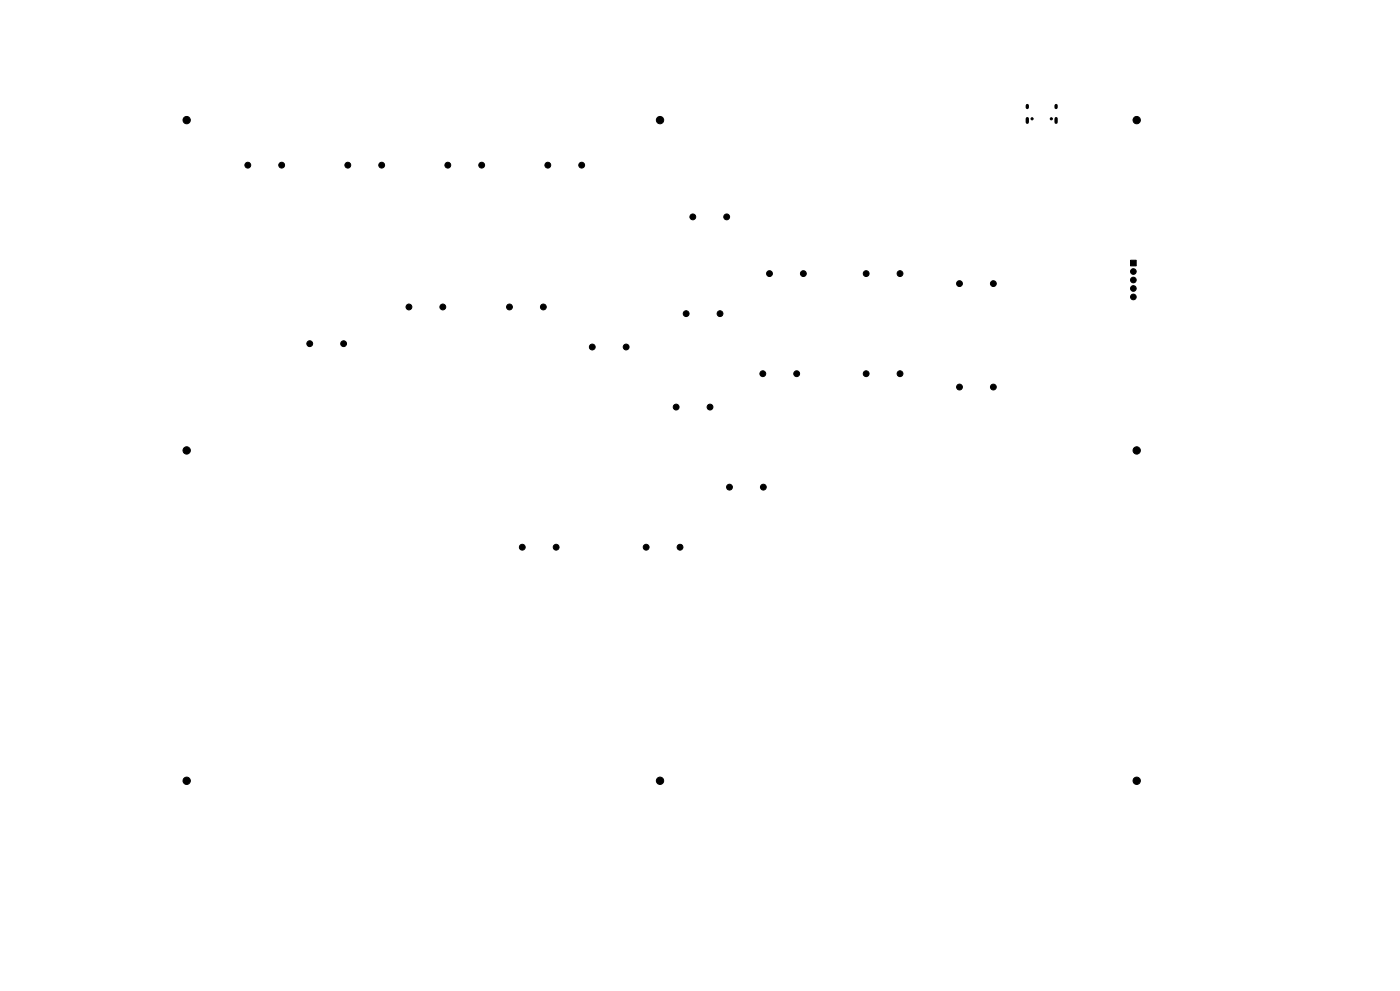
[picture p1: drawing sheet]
<svg xmlns="http://www.w3.org/2000/svg" width="420mm" height="297mm" viewBox="0 0 420 297" stroke-linecap="round" stroke-linejoin="round" font-family="sans-serif">
<g fill="#000" stroke="#000" stroke-width=".3">
<path d="M339.2 78h1.6v1.7h-1.6z"/>
<circle cx="56" cy="36" r="1.1"/>
<circle cx="198" cy="36" r="1.1"/>
<circle cx="309.6" cy="35.6" r=".32"/>
<circle cx="315.4" cy="35.6" r=".33"/>
<circle cx="341" cy="36" r="1.1"/>
<circle cx="74.3" cy="49.5" r=".87"/>
<circle cx="84.5" cy="49.5" r=".87"/>
<circle cx="104.3" cy="49.5" r=".87"/>
<circle cx="114.5" cy="49.5" r=".87"/>
<circle cx="134.3" cy="49.5" r=".87"/>
<circle cx="144.5" cy="49.5" r=".87"/>
<circle cx="164.3" cy="49.5" r=".87"/>
<circle cx="174.5" cy="49.5" r=".87"/>
<circle cx="207.8" cy="65" r=".87"/>
<circle cx="218" cy="65" r=".87"/>
<circle cx="122.7" cy="92" r=".87"/>
<circle cx="132.8" cy="92" r=".87"/>
<circle cx="152.8" cy="92" r=".87"/>
<circle cx="163" cy="92" r=".87"/>
<circle cx="205.8" cy="94" r=".87"/>
<circle cx="216" cy="94" r=".87"/>
<circle cx="230.8" cy="82" r=".87"/>
<circle cx="241" cy="82" r=".87"/>
<circle cx="259.8" cy="82" r=".87"/>
<circle cx="270" cy="82" r=".87"/>
<circle cx="287.8" cy="85" r=".88"/>
<circle cx="298" cy="85" r=".88"/>
<circle cx="340" cy="81.4" r=".85"/>
<circle cx="340" cy="86.5" r=".85"/>
<circle cx="340" cy="89" r=".85"/>
<circle cx="340" cy="83.9" r=".85"/>
<circle cx="92.9" cy="103" r=".87"/>
<circle cx="103.1" cy="103" r=".87"/>
<circle cx="177.7" cy="104" r=".87"/>
<circle cx="187.8" cy="104" r=".87"/>
<circle cx="228.8" cy="112" r=".87"/>
<circle cx="239" cy="112" r=".87"/>
<circle cx="259.8" cy="112" r=".87"/>
<circle cx="270" cy="112" r=".87"/>
<circle cx="287.8" cy="116" r=".88"/>
<circle cx="298" cy="116" r=".88"/>
<circle cx="56" cy="135" r="1.1"/>
<circle cx="202.8" cy="122" r=".87"/>
<circle cx="213" cy="122" r=".87"/>
<circle cx="341" cy="135" r="1.1"/>
<circle cx="218.8" cy="146" r=".87"/>
<circle cx="229" cy="146" r=".87"/>
<circle cx="156.7" cy="164" r=".87"/>
<circle cx="166.8" cy="164" r=".87"/>
<circle cx="193.8" cy="164" r=".87"/>
<circle cx="204" cy="164" r=".87"/>
<circle cx="56" cy="234" r="1.1"/>
<circle cx="198" cy="234" r="1.1"/>
<circle cx="341" cy="234" r="1.1"/>
</g>
<path d="M308.2 31.6v.6M308.2 35.6v1.1M316.8 31.6v.6M316.8 35.6v1.1" fill="none" stroke="#000" stroke-width="1"/>
</svg>
